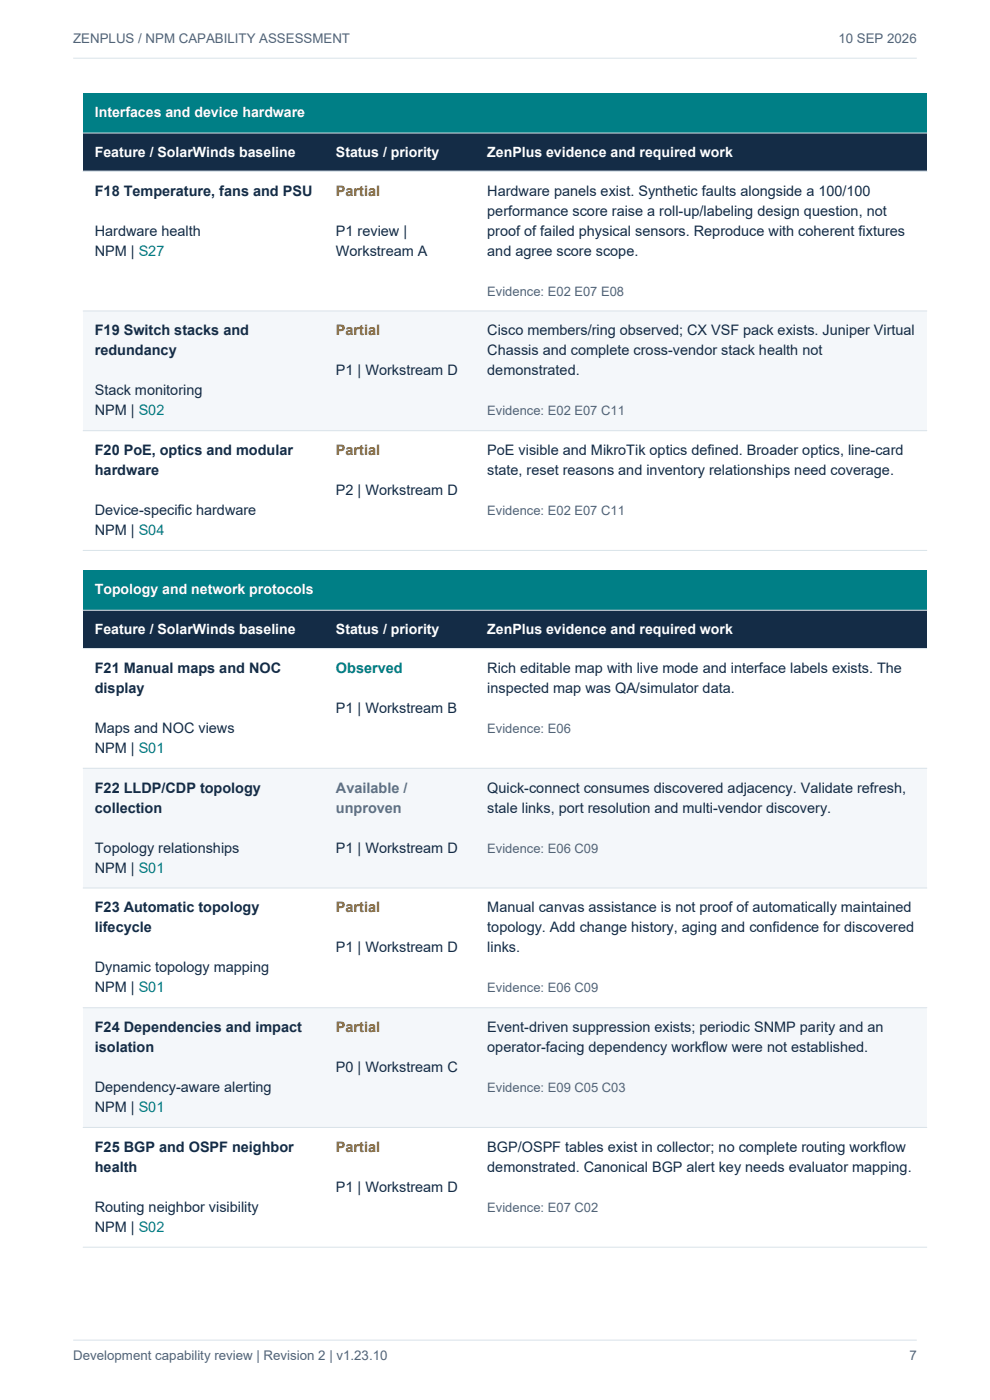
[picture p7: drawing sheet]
<svg xmlns="http://www.w3.org/2000/svg" width="210mm" height="297mm" viewBox="0 0 210 297" stroke-linecap="round" stroke-linejoin="round" font-family="sans-serif">
<defs><g id="words">
<g font-size="3.1" fill="#142c46">
<text x="20.1" y="41.5">F18 Temperature, fans and PSU</text>
<text x="103.4" y="41.5">Hardware panels exist. Synthetic faults alongside a 100/100</text>
<text x="103.4" y="45.8">performance score raise a roll-up/labeling design question, not</text>
<text x="20.1" y="50">Hardware health</text>
<text x="71.3" y="50">P1 review |</text>
<text x="103.4" y="50">proof of failed physical sensors. Reproduce with coherent fixtures</text>
<text x="20.1" y="54.2">NPM | S27</text>
<text x="71.3" y="54.2">Workstream A</text>
<text x="103.4" y="54.2">and agree score scope.</text>
<text x="20.1" y="71.2">F19 Switch stacks and</text>
<text x="103.4" y="71.2">Cisco members/ring observed; CX VSF pack exists. Juniper Virtual</text>
<text x="20.1" y="75.4">redundancy</text>
<text x="103.4" y="75.4">Chassis and complete cross-vendor stack health not</text>
<text x="20.1" y="83.9">Stack monitoring</text>
<text x="71.3" y="79.6">P1 | Workstream D</text>
<text x="103.4" y="79.6">demonstrated.</text>
<text x="20.1" y="88.1">NPM | S02</text>
<text x="20.1" y="96.6">F20 PoE, optics and modular</text>
<text x="20.1" y="100.8">hardware</text>
<text x="103.4" y="96.6">PoE visible and MikroTik optics defined. Broader optics, line-card</text>
<text x="103.4" y="100.8">state, reset reasons and inventory relationships need coverage.</text>
<text x="71.3" y="105">P2 | Workstream D</text>
<text x="20.1" y="109.3">Device-specific hardware</text>
<text x="20.1" y="113.5">NPM | S04</text>
<text x="20.1" y="142.8">F21 Manual maps and NOC</text>
<text x="103.4" y="142.8">Rich editable map with live mode and interface labels exists. The</text>
<text x="20.1" y="147">display</text>
<text x="103.4" y="147">inspected map was QA/simulator data.</text>
<text x="20.1" y="155.5">Maps and NOC views</text>
<text x="71.3" y="151.2">P1 | Workstream B</text>
<text x="20.1" y="159.7">NPM | S01</text>
<text x="20.1" y="168.2">F22 LLDP/CDP topology</text>
<text x="20.1" y="172.4">collection</text>
<text x="103.4" y="168.2">Quick-connect consumes discovered adjacency. Validate refresh,</text>
<text x="103.4" y="172.4">stale links, port resolution and multi-vendor discovery.</text>
<text x="20.1" y="180.9">Topology relationships</text>
<text x="20.1" y="185.1">NPM | S01</text>
<text x="71.3" y="180.9">P1 | Workstream D</text>
<text x="20.1" y="193.6">F23 Automatic topology</text>
<text x="20.1" y="197.8">lifecycle</text>
<text x="103.4" y="193.6">Manual canvas assistance is not proof of automatically maintained</text>
<text x="103.4" y="197.8">topology. Add change history, aging and confidence for discovered</text>
<text x="71.3" y="202">P1 | Workstream D</text>
<text x="103.4" y="202">links.</text>
<text x="20.1" y="206.3">Dynamic topology mapping</text>
<text x="20.1" y="210.5">NPM | S01</text>
<text x="20.1" y="219">F24 Dependencies and impact</text>
<text x="103.4" y="219">Event-driven suppression exists; periodic SNMP parity and an</text>
<text x="20.1" y="223.2">isolation</text>
<text x="71.3" y="227.4">P0 | Workstream C</text>
<text x="103.4" y="223.2">operator-facing dependency workflow were not established.</text>
<text x="20.1" y="231.7">Dependency-aware alerting</text>
<text x="20.1" y="235.9">NPM | S01</text>
<text x="20.1" y="244.4">F25 BGP and OSPF neighbor</text>
<text x="103.4" y="244.4">BGP/OSPF tables exist in collector; no complete routing workflow</text>
<text x="20.1" y="248.6">health</text>
<text x="103.4" y="248.6">demonstrated. Canonical BGP alert key needs evaluator mapping.</text>
<text x="20.1" y="257.1">Routing neighbor visibility</text>
<text x="71.3" y="252.8">P1 | Workstream D</text>
<text x="20.1" y="261.3">NPM | S02</text>
</g>
<g font-size="3.1" fill="#a36205">
<text x="71.3" y="41.5">Partial</text>
<text x="71.3" y="71.2">Partial</text>
<text x="71.3" y="96.6">Partial</text>
<text x="71.3" y="193.6">Partial</text>
<text x="71.3" y="219">Partial</text>
<text x="71.3" y="244.4">Partial</text>
</g>
<text font-size="3.1" fill="#087f5b" x="71.3" y="142.8">Observed</text>
<g font-size="3.1" fill="#536c9b">
<text x="71.3" y="168.2">Available /</text>
<text x="71.3" y="172.4">unproven</text>
</g>
<g font-size="3" fill="#fff">
<text x="20.1" y="24.9">Interfaces and device hardware</text>
<text x="20.1" y="33.3">Feature / SolarWinds baseline</text>
<text x="71.3" y="33.3">Status / priority</text>
<text x="103.4" y="33.3">ZenPlus evidence and required work</text>
<text x="20.1" y="126.1">Topology and network protocols</text>
<text x="20.1" y="134.6">Feature / SolarWinds baseline</text>
<text x="71.3" y="134.6">Status / priority</text>
<text x="103.4" y="134.6">ZenPlus evidence and required work</text>
</g>
<g font-size="2.8" fill="#536478">
<text x="15.5" y="9.2">ZENPLUS / NPM CAPABILITY ASSESSMENT</text>
<text x="177.8" y="9.2">10 SEP 2026</text>
<text x="103.4" y="62.7">Evidence: E02 E07 E08</text>
<text x="103.4" y="88.1">Evidence: E02 E07 C11</text>
<text x="103.4" y="109.3">Evidence: E02 E07 C11</text>
<text x="103.4" y="155.5">Evidence: E06</text>
<text x="103.4" y="180.9">Evidence: E06 C09</text>
<text x="103.4" y="210.5">Evidence: E06 C09</text>
<text x="103.4" y="231.7">Evidence: E09 C05 C03</text>
<text x="103.4" y="257.1">Evidence: E07 C02</text>
<text x="15.5" y="288.5">Development capability review | Revision 2 | v1.23.10</text>
<text x="192.9" y="288.5">7</text>
</g>
</g></defs>
<path d="M15.5 12.3h179M15.5 284.3h179" fill="none" stroke="#d9e2e9" stroke-width=".21"/>
<path d="M17.6 19.8h179v8.4h-179z" fill-rule="evenodd" fill="#007f86"/>
<path d="M17.6 28.2h179v8.1h-179z" fill-rule="evenodd" fill="#142c46"/>
<path d="M17.6 36.3h179v29.7h-179z" fill-rule="evenodd" fill="#fff"/>
<path d="M17.6 66h179v25.4h-179z" fill-rule="evenodd" fill="#f4f7fa"/>
<path d="M17.6 91.4h179v25.4h-179z" fill-rule="evenodd" fill="#fff"/>
<path d="M17.6 36.3h179M17.6 28.2h179M17.6 66h179M17.6 91.4h179M17.6 116.8h179" fill="none" stroke="#d9e2e9" stroke-width=".21"/>
<path d="M17.6 121h179v8.5h-179z" fill-rule="evenodd" fill="#007f86"/>
<path d="M17.6 129.5h179v8.1h-179z" fill-rule="evenodd" fill="#142c46"/>
<path d="M17.6 137.6h179v25.4h-179z" fill-rule="evenodd" fill="#fff"/>
<path d="M17.6 163h179v25.4h-179z" fill-rule="evenodd" fill="#f4f7fa"/>
<path d="M17.6 188.4h179v25.4h-179z" fill-rule="evenodd" fill="#fff"/>
<path d="M17.6 213.8h179v25.4h-179z" fill-rule="evenodd" fill="#f4f7fa"/>
<path d="M17.6 239.2h179v25.4h-179z" fill-rule="evenodd" fill="#fff"/>
<path d="M17.6 129.5h179M17.6 137.6h179M17.6 163h179M17.6 188.4h179M17.6 213.8h179M17.6 239.2h179M17.6 264.6h179" fill="none" stroke="#d9e2e9" stroke-width=".21"/>
<use href="#words"/>
</svg>
